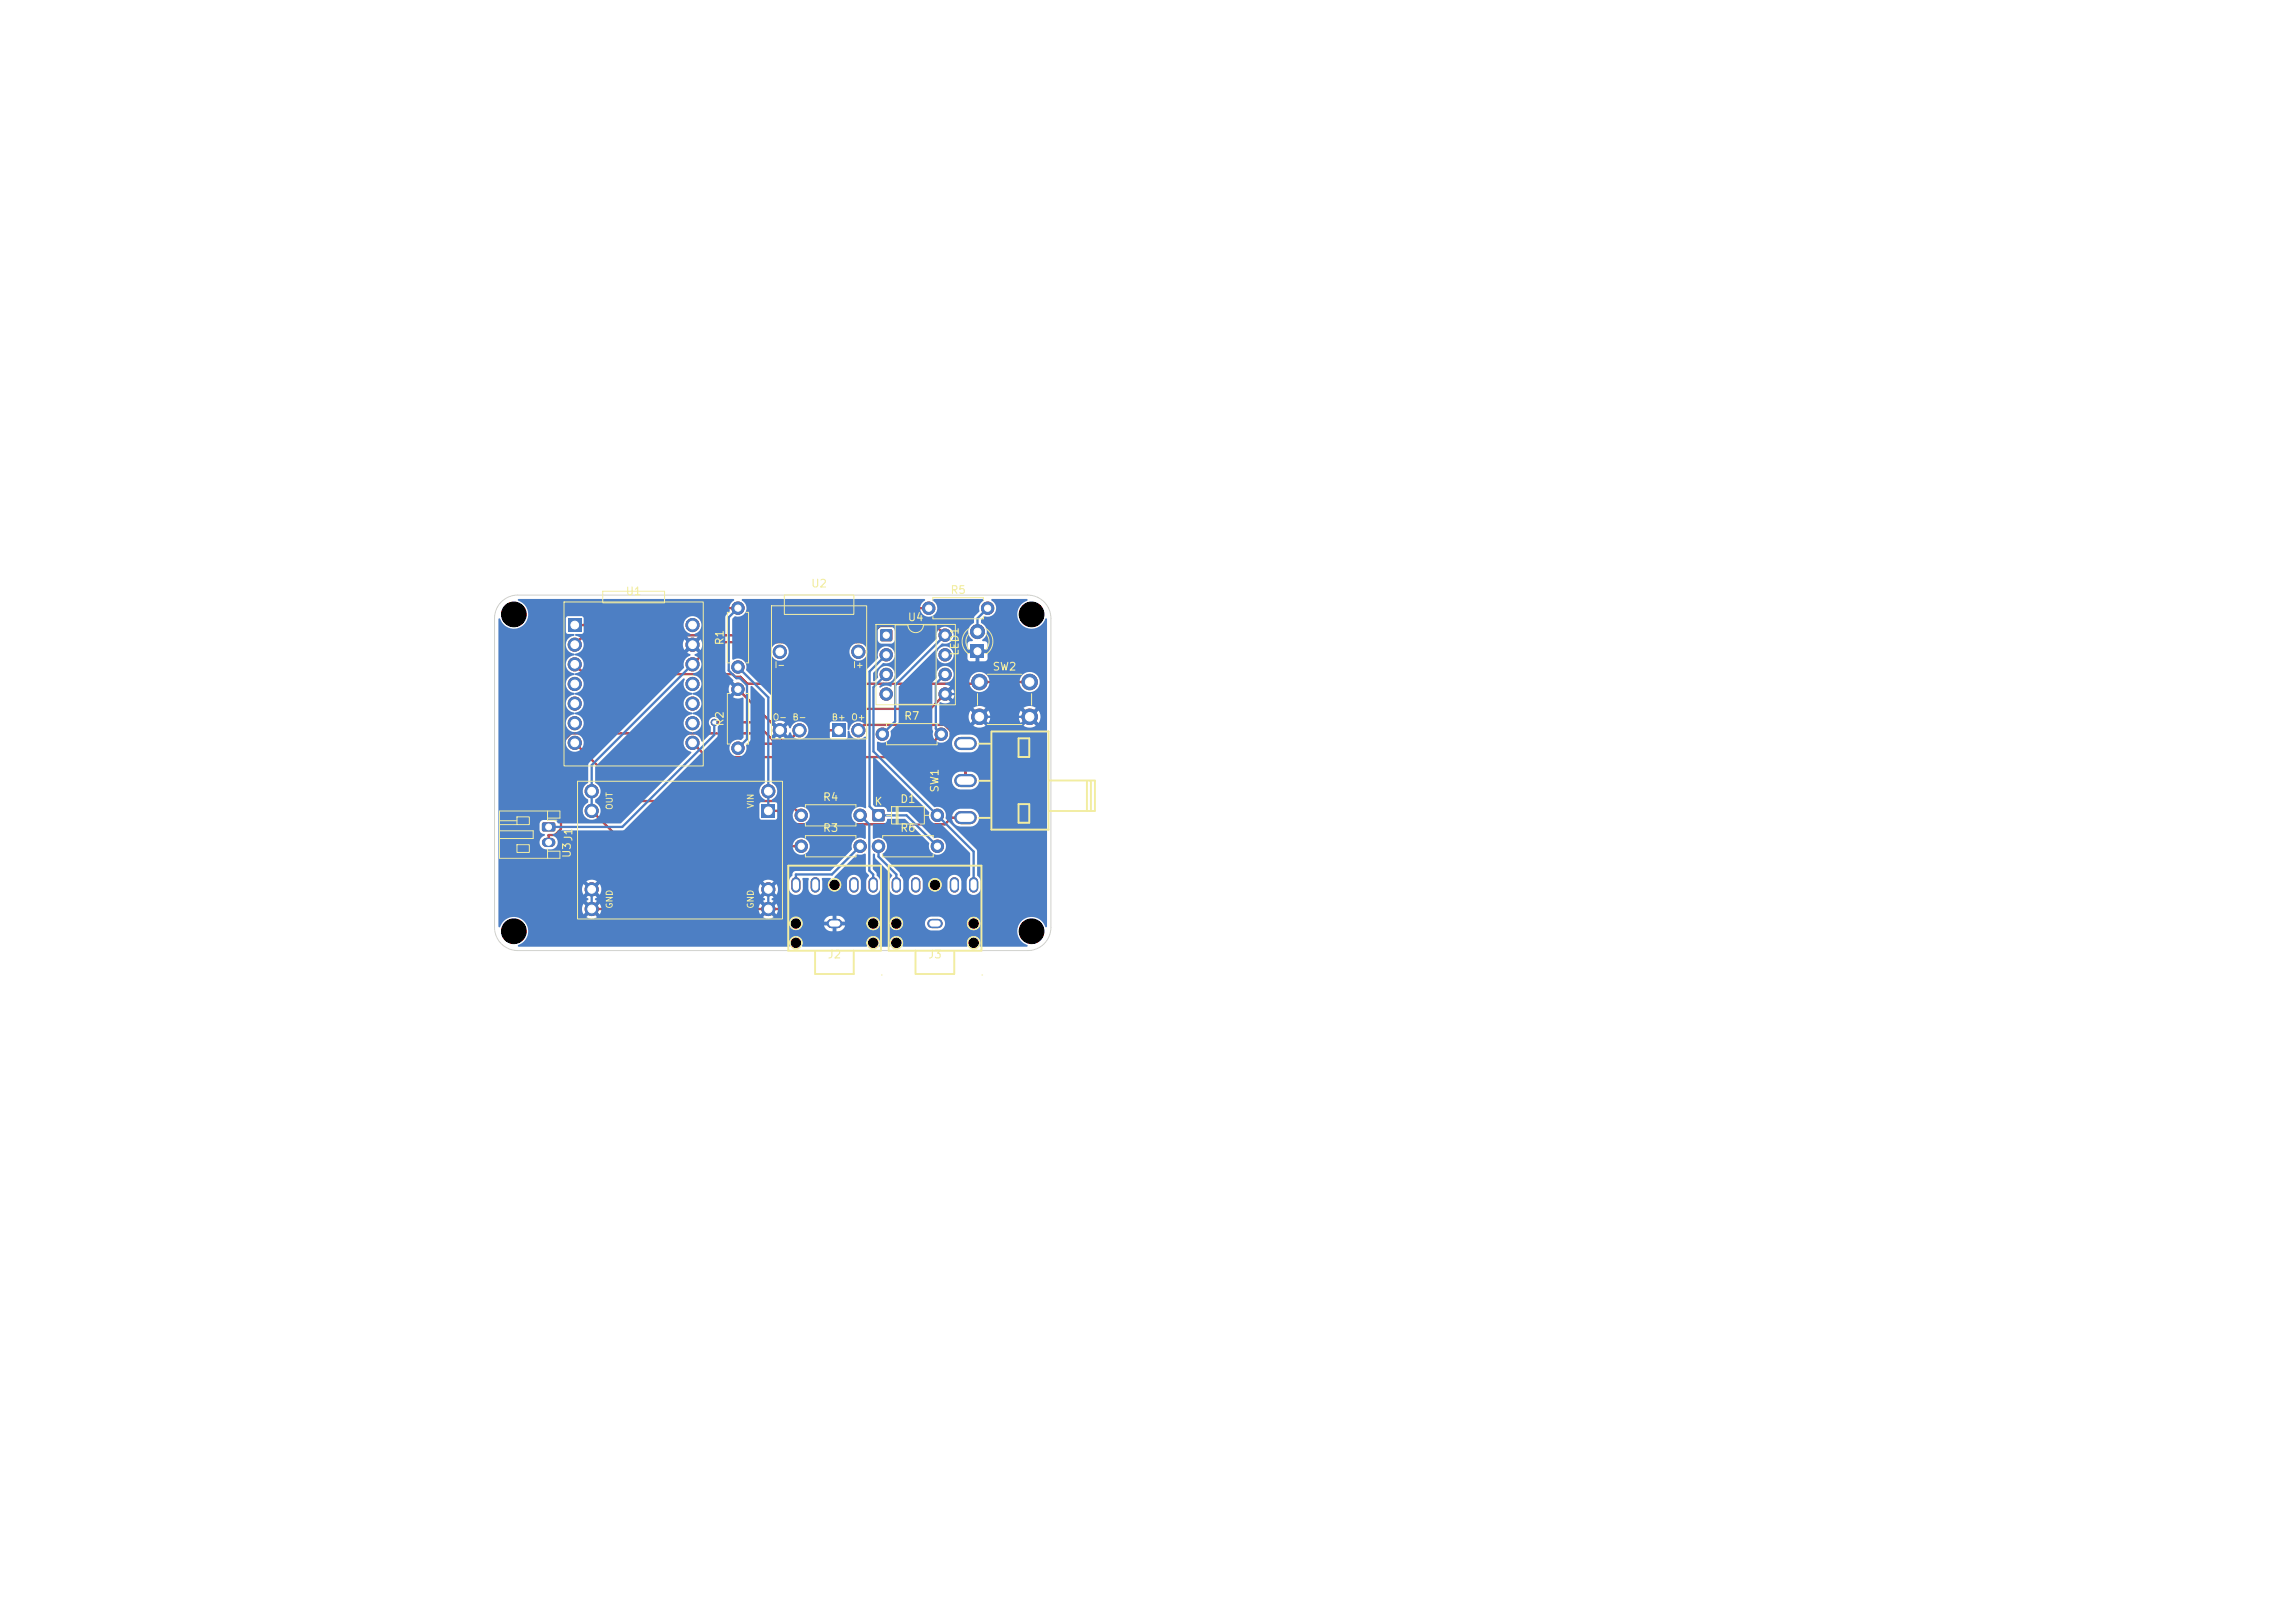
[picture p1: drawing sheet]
<svg xmlns="http://www.w3.org/2000/svg" width="297mm" height="210mm" viewBox="0 0 297 210" stroke-linecap="round" stroke-linejoin="round" font-family="sans-serif">
<defs><g id="words">
<g font-size="1" fill="#f2eda1">
<text x="80.9" y="77.3">U1</text>
<text x="104.9" y="76.3">U2</text>
<text x="122.9" y="77.1">R5</text>
<text x="93.9" y="83.6" transform="rotate(-90 93.9 83.6)">R1</text>
<text x="117.4" y="80.6">U4</text>
<text x="124.3" y="84.9" transform="rotate(-90 124.3 84.9)">LED1</text>
<text x="128.4" y="87">SW2</text>
<text x="93.9" y="94.1" transform="rotate(-90 93.9 94.1)">R2</text>
<text x="116.9" y="93.4">R7</text>
<text x="106.4" y="103.9">R4</text>
<text x="106.4" y="107.9">R3</text>
<text x="113.1" y="104.5">K</text>
<text x="116.4" y="104.1">D1</text>
<text x="116.4" y="107.9">R6</text>
<text x="121.7" y="102.6" transform="rotate(-90 121.7 102.6)">SW1</text>
<text x="74.1" y="111.1" transform="rotate(-90 74.1 111.1)">U3J1</text>
<text x="107" y="124.3">J2</text>
<text x="120" y="124.3">J3</text>
</g>
<g font-size=".8" fill="#f2eda1">
<text x="100.2" y="86.6">I-</text>
<text x="110.3" y="86.6">I+</text>
<text x="99.9" y="93.4">O-</text>
<text x="102.5" y="93.4">B-</text>
<text x="107.6" y="93.4">B+</text>
<text x="110.1" y="93.4">O+</text>
<text x="79.5" y="104.9" transform="rotate(-90 79.5 104.9)">OUT</text>
<text x="97.7" y="104.7" transform="rotate(-90 97.7 104.7)">VIN</text>
<text x="79.5" y="117.6" transform="rotate(-90 79.5 117.6)">GND</text>
<text x="97.7" y="117.6" transform="rotate(-90 97.7 117.6)">GND</text>
</g>
</g></defs>
<g fill="#c83434" stroke="#c83434" stroke-width=".13">
<circle cx="95.5" cy="96.8" r=".8"/>
<circle cx="95.5" cy="89.2" r=".8"/>
</g>
<path d="M125.6 83.4h1.8v1.8h-1.8z" fill="#c83434"/>
<circle cx="126.5" cy="81.7" r=".9" fill="#c83434" stroke="#c83434" stroke-width=".13"/>
<path d="M107.7 93.7h1.7v1.7h-1.7z" fill="#c83434"/>
<g fill="#c83434" stroke="#c83434" stroke-width=".13">
<circle cx="103.5" cy="94.5" r=".85"/>
<circle cx="111.1" cy="94.5" r=".85"/>
<circle cx="100.9" cy="94.5" r=".85"/>
<circle cx="111.1" cy="84.3" r=".85"/>
<circle cx="100.9" cy="84.3" r=".85"/>
<circle cx="103.7" cy="105.5" r=".8"/>
<circle cx="111.3" cy="105.5" r=".8"/>
<circle cx="126.7" cy="88.2" r="1"/>
<circle cx="133.2" cy="88.2" r="1"/>
<circle cx="126.7" cy="92.7" r="1"/>
<circle cx="133.2" cy="92.7" r="1"/>
</g>
<path d="M113 104.8l.1-.1 1.3 .1 .1 .2-.1 1.2-.2 .1-1.2-.1-.1-.1z" fill="#c83434"/>
<g fill="#c83434" stroke="#c83434" stroke-width=".13">
<circle cx="121.3" cy="105.5" r=".8"/>
<circle cx="120.2" cy="78.7" r=".8"/>
<circle cx="127.8" cy="78.7" r=".8"/>
<circle cx="103.7" cy="109.5" r=".8"/>
<circle cx="111.3" cy="109.5" r=".8"/>
<circle cx="113.7" cy="109.5" r=".8"/>
<circle cx="121.3" cy="109.5" r=".8"/>
</g>
<path d="M124.3 96.2h1.2M124.3 105.8h1.2M124.3 101h1.2" fill="none" stroke="#c83434" stroke-width="1.7"/>
<path d="M116 114.1v.8M118.5 114.1v.8M120.6 119.5h.8M123.5 114.1v.8M126 114.1v.8" fill="none" stroke="#c83434" stroke-width="1.2"/>
<path d="M114 81.5l.1-.1 1.3 .1 .1 .1-.1 1.3-.2 .1-1.2-.1-.1-.2z" fill="#c83434"/>
<g fill="#c83434" stroke="#c83434" stroke-width=".13">
<circle cx="114.7" cy="84.7" r=".8"/>
<circle cx="114.7" cy="87.3" r=".8"/>
<circle cx="114.7" cy="89.8" r=".8"/>
<circle cx="122.3" cy="89.8" r=".8"/>
<circle cx="122.3" cy="87.3" r=".8"/>
<circle cx="122.3" cy="84.7" r=".8"/>
<circle cx="122.3" cy="82.2" r=".8"/>
</g>
<path d="M70.2 106.5l.2-.1h1.3l.2 .3v.7l-.3 .2h-1.3l-.2-.2z" fill="#c83434"/>
<path d="M70.7 109h.6" fill="none" stroke="#c83434" stroke-width="1.2"/>
<g fill="#c83434" stroke="#c83434" stroke-width=".13">
<circle cx="114.2" cy="95" r=".8"/>
<circle cx="121.8" cy="95" r=".8"/>
</g>
<path d="M73.5 80h1.7v1.7h-1.7z" fill="#c83434"/>
<g fill="#c83434" stroke="#c83434" stroke-width=".13">
<circle cx="74.4" cy="83.4" r=".85"/>
<circle cx="74.4" cy="86" r=".85"/>
<circle cx="74.4" cy="88.5" r=".85"/>
<circle cx="74.4" cy="91" r=".85"/>
<circle cx="74.4" cy="93.6" r=".85"/>
<circle cx="74.4" cy="96.1" r=".85"/>
<circle cx="89.6" cy="96.1" r=".85"/>
<circle cx="89.6" cy="93.6" r=".85"/>
<circle cx="89.6" cy="91" r=".85"/>
<circle cx="89.6" cy="88.5" r=".85"/>
<circle cx="89.6" cy="86" r=".85"/>
<circle cx="89.6" cy="83.4" r=".85"/>
<circle cx="89.6" cy="80.9" r=".85"/>
</g>
<path d="M103 114.1v.8M105.5 114.1v.8M107.6 119.5h.8M110.5 114.1v.8M113 114.1v.8" fill="none" stroke="#c83434" stroke-width="1.2"/>
<path d="M98.6 104.1h1.7v1.7h-1.7z" fill="#c83434"/>
<g fill="#c83434" stroke="#c83434" stroke-width=".13">
<circle cx="99.4" cy="102.4" r=".85"/>
<circle cx="99.4" cy="117.6" r=".85"/>
<circle cx="99.4" cy="115.1" r=".85"/>
<circle cx="76.6" cy="104.9" r=".85"/>
<circle cx="76.6" cy="102.4" r=".85"/>
<circle cx="76.6" cy="117.6" r=".85"/>
<circle cx="76.6" cy="115.1" r=".85"/>
<circle cx="95.5" cy="86.3" r=".8"/>
<circle cx="95.5" cy="78.7" r=".8"/>
<circle cx="92.4" cy="93.5" r=".4"/>
</g>
<g fill="none" stroke="#c83434" stroke-width=".3">
<path d="M95.5 78.7h-17.7l-2.2 2.2h-1.2M120.2 78.7h-7.3l-3.5 3.5h-33.8l-1.2 1.2M74.4 96.1l7.5 7.6h19.9l1.9 1.8M74.4 86l1.2 1.2h19.2l.3 .4h.7l.9 .9h29.8l.2-.2h6.5M92.4 93.5h5.3l2.3 2.2h2.2l1.3-1.2M95.5 89.2l5.3 5.3h.1l2.8-2.8h16.7l1.9-1.9M108.5 94.5h-1.2l-1.7 1.7h-6.9l-1.3-1.3h-23.5l-1.3 1.3v11.1l-.8 .7h-.8v1M111.1 94.5l.7-.7h10.4l.9 .8v3.3l1.8 1.9v1.2M121.8 95l-3 3h-27.3l-1.9-1.9M122.3 82.2l-1.2-1.2h-7.2l-2.1 2.1h-19.3l-2.9 2.9M76.6 117.6h28.2l1.8 1.9h1.4M76.6 104.9l4.5 4.6h22.6"/>
<path d="M99.4 104.9h1.2l1.8 1.8h19.9l.8-.9h1.8"/>
</g>
<g fill="#4d7fc4" stroke="#4d7fc4" stroke-width=".13">
<circle cx="95.5" cy="96.8" r=".8"/>
<circle cx="95.5" cy="89.2" r=".8"/>
</g>
<path d="M125.6 83.4h1.8v1.8h-1.8z" fill="#4d7fc4"/>
<circle cx="126.5" cy="81.7" r=".9" fill="#4d7fc4" stroke="#4d7fc4" stroke-width=".13"/>
<path d="M107.7 93.7h1.7v1.7h-1.7z" fill="#4d7fc4"/>
<g fill="#4d7fc4" stroke="#4d7fc4" stroke-width=".13">
<circle cx="103.5" cy="94.5" r=".85"/>
<circle cx="111.1" cy="94.5" r=".85"/>
<circle cx="100.9" cy="94.5" r=".85"/>
<circle cx="111.1" cy="84.3" r=".85"/>
<circle cx="100.9" cy="84.3" r=".85"/>
<circle cx="103.7" cy="105.5" r=".8"/>
<circle cx="111.3" cy="105.5" r=".8"/>
<circle cx="126.7" cy="88.2" r="1"/>
<circle cx="133.2" cy="88.2" r="1"/>
<circle cx="126.7" cy="92.7" r="1"/>
<circle cx="133.2" cy="92.7" r="1"/>
</g>
<path d="M113 104.8l.1-.1 1.3 .1 .1 .2-.1 1.2-.2 .1-1.2-.1-.1-.1z" fill="#4d7fc4"/>
<g fill="#4d7fc4" stroke="#4d7fc4" stroke-width=".13">
<circle cx="121.3" cy="105.5" r=".8"/>
<circle cx="120.2" cy="78.7" r=".8"/>
<circle cx="127.8" cy="78.7" r=".8"/>
<circle cx="103.7" cy="109.5" r=".8"/>
<circle cx="111.3" cy="109.5" r=".8"/>
<circle cx="113.7" cy="109.5" r=".8"/>
<circle cx="121.3" cy="109.5" r=".8"/>
</g>
<path d="M124.3 96.2h1.2M124.3 105.8h1.2M124.3 101h1.2" fill="none" stroke="#4d7fc4" stroke-width="1.7"/>
<path d="M116 114.1v.8M118.5 114.1v.8M120.6 119.5h.8M123.5 114.1v.8M126 114.1v.8" fill="none" stroke="#4d7fc4" stroke-width="1.2"/>
<path d="M114 81.5l.1-.1 1.3 .1 .1 .1-.1 1.3-.2 .1-1.2-.1-.1-.2z" fill="#4d7fc4"/>
<g fill="#4d7fc4" stroke="#4d7fc4" stroke-width=".13">
<circle cx="114.7" cy="84.7" r=".8"/>
<circle cx="114.7" cy="87.3" r=".8"/>
<circle cx="114.7" cy="89.8" r=".8"/>
<circle cx="122.3" cy="89.8" r=".8"/>
<circle cx="122.3" cy="87.3" r=".8"/>
<circle cx="122.3" cy="84.7" r=".8"/>
<circle cx="122.3" cy="82.2" r=".8"/>
</g>
<path d="M70.2 106.5l.2-.1h1.3l.2 .3v.7l-.3 .2h-1.3l-.2-.2z" fill="#4d7fc4"/>
<path d="M70.7 109h.6" fill="none" stroke="#4d7fc4" stroke-width="1.2"/>
<g fill="#4d7fc4" stroke="#4d7fc4" stroke-width=".13">
<circle cx="114.2" cy="95" r=".8"/>
<circle cx="121.8" cy="95" r=".8"/>
</g>
<path d="M73.5 80h1.7v1.7h-1.7z" fill="#4d7fc4"/>
<g fill="#4d7fc4" stroke="#4d7fc4" stroke-width=".13">
<circle cx="74.4" cy="83.4" r=".85"/>
<circle cx="74.4" cy="86" r=".85"/>
<circle cx="74.4" cy="88.5" r=".85"/>
<circle cx="74.4" cy="91" r=".85"/>
<circle cx="74.4" cy="93.6" r=".85"/>
<circle cx="74.4" cy="96.1" r=".85"/>
<circle cx="89.6" cy="96.1" r=".85"/>
<circle cx="89.6" cy="93.6" r=".85"/>
<circle cx="89.6" cy="91" r=".85"/>
<circle cx="89.6" cy="88.5" r=".85"/>
<circle cx="89.6" cy="86" r=".85"/>
<circle cx="89.6" cy="83.4" r=".85"/>
<circle cx="89.6" cy="80.9" r=".85"/>
</g>
<path d="M103 114.1v.8M105.5 114.1v.8M107.6 119.5h.8M110.5 114.1v.8M113 114.1v.8" fill="none" stroke="#4d7fc4" stroke-width="1.2"/>
<path d="M98.6 104.1h1.7v1.7h-1.7z" fill="#4d7fc4"/>
<g fill="#4d7fc4" stroke="#4d7fc4" stroke-width=".13">
<circle cx="99.4" cy="102.4" r=".85"/>
<circle cx="99.4" cy="117.6" r=".85"/>
<circle cx="99.4" cy="115.1" r=".85"/>
<circle cx="76.6" cy="104.9" r=".85"/>
<circle cx="76.6" cy="102.4" r=".85"/>
<circle cx="76.6" cy="117.6" r=".85"/>
<circle cx="76.6" cy="115.1" r=".85"/>
<circle cx="95.5" cy="86.3" r=".8"/>
<circle cx="95.5" cy="78.7" r=".8"/>
<circle cx="92.4" cy="93.5" r=".4"/>
</g>
<g fill="none" stroke="#4d7fc4" stroke-width=".3">
<path d="M95.5 78.7l-1.2 1.2v6.9l1 1h.5l.9 .9v6.9l-1.2 1.2M127.8 78.7l-1.3 1.3v1.7M89.6 83.4l5.8 5.8h.1M89.6 86l-13 13v5.9M92.4 93.5v1.6l-11.9 11.9h-9.5M95.5 86.3l3.9 3.9v14.7M100.9 94.5v19.1l-1.5 1.5v2.5M114.7 84.7l-2.2 2.2v17.4l1.2 1.2h3.6l4 4M114.7 87.3l-1.7 1.6v8.3l13 13v4.3M122.3 89.8h2M122.3 82.2l-6.5 6.5v4.6l-1.6 1.7M122.3 87.3l-1.2 1.2v5.8l.7 .7"/>
<path d="M126.5 84.3v1.2l-2.2 2.2v2.6l2.4 2.5h6.5M76.6 115.1v2.5M111.3 105.5l1.2 1.2v5.9l.5 .5v1.4M111.3 109.5l-3.6 3.6h-4.7v1.4M113.7 109.5v1.3l2.3 2.3v1.4"/>
</g>
<path d="M67.1 77.5h27.8l.1 .1a1.36 1.36 0 0 0-.6 1.5l-.5 .5v.2v7v.2l1 1-.1 .2 .7 .6-.2 .1-.2 .2-.6-.6a1.19 1.19 0 0 0 0 1.3l.6-.6 .2 .3 .2 .1-.6 .6a1.56 1.56 0 0 0 1.3 .1v5.1l-.3 .3a1.15 1.15 0 0 0-1.3 .4 1.15 1.15 0 0 0 .1 1.4 1.11 1.11 0 0 0 1.4 .3 1.11 1.11 0 0 0 .5-1.4l.5-.7v-6.8l.2-.2 1.7 1.8v10.8a1.18 1.18 0 0 0-.7 1.1 1.18 1.18 0 0 0 .7 1.1l-.1 .3h-.4l-.2 .2v1.8l.1 .2 2 .1 .2-.3v-.4h2a1.1 1.1 0 0 0 1.5 1.1 1.1 1.1 0 0 0 .3-1.8 1.1 1.1 0 0 0-1.8 .5v.2h-2v-1.4l-.2-.2-.5-.1v-.2a1.18 1.18 0 0 0 .7-1.1 1.18 1.18 0 0 0-.7-1.1v-6.1l.5-.6 .2 .3 .2 .1-.5 .6a1.24 1.24 0 0 0 1.3-.1l-.6-.5 .3-.2 .1-.2 .6 .6 .2-.4h.1a1.16 1.16 0 0 0 1.9 .6 1.16 1.16 0 0 0-.1-1.9 1.16 1.16 0 0 0-1.8 .7h-.2l-.1-.4-.6 .6-.2-.3-.2-.1 .6-.5a1.24 1.24 0 0 0-1.4 0l.6 .5-.2 .1-.2 .3-.5-.6-.1-3.7-3.2-3.3a1.16 1.16 0 0 0-.3-1.3 1.16 1.16 0 0 0-1.2-.2l-.2 .1-.1-.1v-1.1h5v.2a1.15 1.15 0 0 0 1.2 1.1 1.15 1.15 0 0 0 1.1-1.3h7.8v.2a1.15 1.15 0 0 0 1.8 .9 1.15 1.15 0 0 0 0-1.9 1.15 1.15 0 0 0-1.8 .8h-7.8v-.1a1.15 1.15 0 0 0-1.2-.9 1.15 1.15 0 0 0-1.1 1h-5v-2.6h18.8v1.2a.54 .54 0 0 0 .5 .5h1.2l.3-.2 .2-.3v-1.2a.54 .54 0 0 0-.5-.5h-1.3l-.3 .1-.1 .4h-18.8v-1.5l.3-.3a1.15 1.15 0 0 0 1.3-.4 1.15 1.15 0 0 0-.1-1.4l-.3-.3 .1-.2h23.5l.1 .1a1.11 1.11 0 0 0-.5 1.6 1.11 1.11 0 0 0 1.6 .3 1.11 1.11 0 0 0 .1-1.6l-.2-.2v-.2h6.5l.1 .1a1.35 1.35 0 0 0-.6 1.5l-.6 .7-.1 .7a1.32 1.32 0 0 0-.4 2l.3 .4-.6 .2-.1 .9h.9v.2v.3h-.9v.8l.3 .3h.7v-1l.2 .1 .4-.1v1h.7l.2-.2 .1-.9h-.9v-.2v-.3h.9l-.1-.9-.2-.1h-.3l-.1-.2a1.23 1.23 0 0 0-.1-2.2v-.4l.4-.5a1.12 1.12 0 0 0 1.4-.6 1.12 1.12 0 0 0-.5-1.4l.1-.2h4.5l.1 .1-.1 .1a1.86 1.86 0 0 0-.7 3.1 1.86 1.86 0 0 0 3.1-.8h.1l.1 .1v39.8l-.1 .1-.1-.1a1.85 1.85 0 0 0-3.1-.7 1.85 1.85 0 0 0 .7 3.1l.1 .1-.1 .1h-6l-.1-.1a.87 .87 0 0 0-.8-1.3 .87 .87 0 0 0-.8 1.3l-.1 .1h-8.2l-.1-.1a.87 .87 0 0 0-.8-1.3 .87 .87 0 0 0-.8 1.3l-.1 .1h-1.2l-.1-.1a.87 .87 0 0 0-.8-1.3 .87 .87 0 0 0-.8 1.3l-.1 .1h-8.2l-.1-.1a.87 .87 0 0 0-.8-1.3 .87 .87 0 0 0-.8 1.3l-.1 .1h-35a.12 .12 0 0 1-.1-.1 .12 .12 0 0 1 .1-.1 1.85 1.85 0 0 0 .9-2.9h34.1v.2a.85 .85 0 0 0 1.1 .7 .85 .85 0 0 0 .6-1.1h3.5l-.1 .2 .1 .4h-.7a1.01 1.01 0 0 0 1.2 .7v-.6h.4v.6h.5l.5-.4 .2-.3h-.7v-.4h3.4a.85 .85 0 0 0 .9 1 .85 .85 0 0 0 .9-1h1.2v.2a.85 .85 0 0 0 1 .8 .85 .85 0 0 0 .7-1h2.9v.2a.91 .91 0 0 0 .8 .8h1.1a.9 .9 0 0 0 .7-1h2.8v.2a.85 .85 0 0 0 1.4 .6 .85 .85 0 0 0 0-1.4 .85 .85 0 0 0-1.4 .6h-2.8l-.2-.5-.3-.2-.3-.1h-1l-.3 .1-.3 .2-.2 .5h-2.9a.85 .85 0 0 0-.8-.8 .85 .85 0 0 0-.9 .8h-1.2l-.1-.1a.85 .85 0 0 0-.9-.7 .85 .85 0 0 0-.8 .8h-3.4v-.2h.7a1.02 1.02 0 0 0-1.2-.7v.6h-.4v-.6h-.3a1 1 0 0 0-.9 .7h-2.8v-.1a.85 .85 0 0 0-1-.4 .85 .85 0 0 0-.7 .7h-34.1l-.1-.1a1.85 1.85 0 0 0-3.2 .6l-.1 .1-.1-.1v-4.9h10.8l.1 .4 .1 .4 .6-.6 .1 .2 .2 .2-.5 .5 .3 .3-.3 .2 .5 .5-.2 .2-.1 .2-.6-.6a1.24 1.24 0 0 0 0 1.4l.6-.6 .1 .2 .2 .2-.5 .6a1.25 1.25 0 0 0 1.4 0l-.6-.6 .3-.2 .1-.2 .5 .6a1.24 1.24 0 0 0 0-1.4l-.5 .6-.1-.2-.3-.2 .6-.5-.3-.3 .3-.2-.6-.5 .3-.2 .1-.2 .5 .6 .2-.4v-.4h20.4v.4l.2 .4 .5-.6 .1 .2 .3 .2-.6 .5 .3 .3-.3 .2 .6 .5-.3 .2-.1 .2-.5-.5a1.24 1.24 0 0 0 0 1.3l.5-.6 .1 .2 .3 .2-.5 .6a1.25 1.25 0 0 0 1.3 0l-.5-.6 .2-.2 .1-.2 .6 .6a1.24 1.24 0 0 0 0-1.4l-.6 .6-.1-.2-.2-.2 .5-.5-.3-.3 .3-.2-.5-.5 .2-.2 .1-.2 .6 .6a1.24 1.24 0 0 0 0-1.4l-.6 .6-.1-.2-.2-.2 .5-.6h2v1a.9 .9 0 0 0 .9 .8 .9 .9 0 0 0 .9-.8l-.1-1.3 .1-.1h.7l.1 .1-.1 1.5a.91 .91 0 0 0 1 .6 .91 .91 0 0 0 .8-.8v-1.4h1l.1 .1a.86 .86 0 0 0-.3 1.2 .86 .86 0 0 0 1.2 .3 .86 .86 0 0 0 .3-1.2h.9v1a.9 .9 0 0 0 .9 .8 .9 .9 0 0 0 .9-.8v-1.2a.9 .9 0 0 0-1-.6 .9 .9 0 0 0-.8 .8h-.9l-.3-.3-.4-.1v-.1l2.9-2.9h.5l.6-.1v2.2l.5 .6-.4 .7v1.2a.91 .91 0 0 0 1 .6 .91 .91 0 0 0 .8-.8v-1l-.1-.3a.94 .94 0 0 1-.4-.8l-.4-.5v-1.8l.1-.2 .1 .1 .1 .6 2.2 2.2-.4 .5v1.2a.9 .9 0 0 0 .9 .8 .9 .9 0 0 0 .9-.8v-1h.7v1.2a.9 .9 0 0 0 1 .6 .9 .9 0 0 0 .8-.8v-.6h.7a.85 .85 0 0 0 1.1 .9 .85 .85 0 0 0 .5-1.3h.9v1a.9 .9 0 0 0 .9 .8 .9 .9 0 0 0 .9-.8v-1.2a.9 .9 0 0 0-1-.6 .9 .9 0 0 0-.8 .8h-.9a.85 .85 0 0 0-.9-.3 .85 .85 0 0 0-.7 .7h-.7v-.4a.9 .9 0 0 0-.9-.8 .9 .9 0 0 0-.9 .8h-.7l-.1-.3a.94 .94 0 0 1-.4-.8l-2.3-2.3a1.16 1.16 0 0 0 .7-1.2 1.16 1.16 0 0 0-.9-1h-.3l-.5 .2-.1-.1v-1.8v-.1h1.4l.2-.2 .3-.4h2.2l3.2 3.1a1.11 1.11 0 0 0 .9 1.5 1.11 1.11 0 0 0 1.2-1.2 1.11 1.11 0 0 0-1.5-1l-3.4-3.3-2.6-.1-.1-.1a.54 .54 0 0 0-.5-.5h-1l-.3-.3v-6l.1-.1h.1l7 7.1a1.22 1.22 0 0 0 1.6 1.5l3.7 3.8v2.9l-.4 .5v1.4a.91 .91 0 0 0 1 .6 .91 .91 0 0 0 .8-.8v-1.2l-.4-.5-.1-3.3-4-4.1v-.2h.8v.2a1.16 1.16 0 0 0 1.1 1.1l1.4-.1a1.15 1.15 0 0 0 1-1.1 1.15 1.15 0 0 0-1.1-1.2l-1.5 .1a1.15 1.15 0 0 0-.9 1h-.8v-.1a1.19 1.19 0 0 0-1.5-1.2l-3.5-3.5h5.8a1.16 1.16 0 0 0 1.1 1.3l1.4-.1a1.15 1.15 0 0 0 1-1.1 1.15 1.15 0 0 0-1.1-1.2l-1.5 .1a1.15 1.15 0 0 0-.9 1h-5.8l-3.9-3.9v-.9h9.7a1.16 1.16 0 0 0 1.1 1.3l1.4-.1a1.15 1.15 0 0 0 1-1.2 1.15 1.15 0 0 0-1.1-1.1l-1.5 .1a1.15 1.15 0 0 0-.9 1h-9.7l.1-.1a1.19 1.19 0 0 0 1.3-.2 1.19 1.19 0 0 0 .4-1.2l.9-1 .1-.2v-4.6l.4-.4h4v6l.1 .2a1.11 1.11 0 0 0 .8 1.5 1.11 1.11 0 0 0 1.3-1.1 1.11 1.11 0 0 0-1.3-1.1v-.1v-1.2h3.8v.5l.2 .4 .6-.6 .4 .4-.6 .6a1.39 1.39 0 0 0 1.5 0l-.6-.6 .4-.4 .6 .6 .2-.4 .1-.5h3.6l.1 .5 .2 .4 .6-.6 .4 .4-.6 .6a1.39 1.39 0 0 0 1.5 0l-.6-.6 .4-.4 .6 .6a1.39 1.39 0 0 0 0-1.5l-.6 .6-.4-.4 .6-.6a1.39 1.39 0 0 0-1.5 0l.6 .6-.4 .4-.6-.6-.3 .6h-3.6l-.3-.6-.6 .6-.4-.4 .6-.6a1.39 1.39 0 0 0-1.5 0l.6 .6-.4 .4-.6-.6-.2 .6h-3.8v-1.6l.1-.1a1.22 1.22 0 0 0 1.3-.1l-.6-.6 .2-.1 .1-.2 .6 .5a1.2 1.2 0 0 0 0-1.2l-.6 .6-.1-.2-.2-.2 .6-.6-.6-.2v-.2l.6-.3h2.4a1.3 1.3 0 0 0 1.4 1.5 1.3 1.3 0 0 0 1.3-1.5h3.8v.3a1.3 1.3 0 0 0 2 1 1.3 1.3 0 0 0 0-2.3 1.3 1.3 0 0 0-2 1h-3.8l-.1-.1a1.3 1.3 0 0 0-1.3-1.1 1.3 1.3 0 0 0-1.3 1.2h-2.4a1.11 1.11 0 0 0-.4-1.9 1.11 1.11 0 0 0-1.3 1.5l-.6 .5v.2h-4l3.8-3.8h.7v.2a1.1 1.1 0 0 0 1.7 .9 1.1 1.1 0 0 0 0-1.9 1.1 1.1 0 0 0-1.7 .8h-.7l1.4-1.3a1.15 1.15 0 0 0 1.3-.4 1.15 1.15 0 0 0-.1-1.4 1.11 1.11 0 0 0-1.4-.3 1.11 1.11 0 0 0-.4 1.4l-5.8 5.8-.1 .4h-.3a1.2 1.2 0 0 0-1.2 .2l-.1-.1v-.1l.4-.4a1.15 1.15 0 0 0 1.4-.5 1.15 1.15 0 0 0-.1-1.3 1.11 1.11 0 0 0-1.4-.3 1.11 1.11 0 0 0-.5 1.4l-.4 .4h-.2v-1l1.3-1.3a1.11 1.11 0 0 0 1.5-.9 1.11 1.11 0 0 0-1.3-1.3 1.11 1.11 0 0 0-.9 1.5l-1.4 1.5-.1 .2v6.8l-.1 .1h-.1a1.17 1.17 0 0 0-1.2-.3 1.17 1.17 0 0 0-.8 1l-.1 .1-.1-.1v-.8l-.2-.2-1.9-.1-.2 .3v1.8l.2 .2h2l.1-.2v-.8h.2a1.2 1.2 0 0 0 .8 1 1.2 1.2 0 0 0 1.2-.3l.2 .1v9v.2h-.2a1.11 1.11 0 0 0-1.7 .8 1.11 1.11 0 0 0 1.5 1.2l.3 .3v1.5l-.1 .2a1.16 1.16 0 0 0-1.3 .1 1.16 1.16 0 0 0-.4 1.2l-2.7 2.8h-4.4a.56 .56 0 0 0-.6 .7l-.3 .3-.1 .3h-2a1.24 1.24 0 0 0-1.4 0l.6 .6-.3 .2-.1 .2-.5-.6-.2 .6h-20.4l-.2-.6-.5 .6-.1-.2-.3-.2 .5-.6a1.24 1.24 0 0 0-1.3 0l.5 .6-.2 .2-.1 .2-.6-.6-.2 .6h-10.8v-8.4h5.3v.8a.72 .72 0 0 0 .7 .6v.1a.92 .92 0 0 0-.7 1 .92 .92 0 0 0 .8 .8h.9l.3-.2 .3-.3h30.5v.2a1.1 1.1 0 0 0 1.7 .8 1.1 1.1 0 0 0 0-1.8 1.1 1.1 0 0 0-1.7 .8h-30.5v-.1a.95 .95 0 0 0-.6-1.2v-.1a.95 .95 0 0 0 .8-.5h8.3l.2-.1 12-12 .1-.2v-1.2a.72 .72 0 0 0 0-1 .72 .72 0 0 0-1.1 0 .72 .72 0 0 0 .2 1.1l-.1 .8-1 1.1-.1-.1-.2-.4a1.67 1.67 0 0 0-1-.6l.1-.1a1.18 1.18 0 0 0 1.1-1.2 1.18 1.18 0 0 0-1.1-1.2l-.1-.1 .1-.1a1.17 1.17 0 0 0 1.1-1.2 1.17 1.17 0 0 0-1.1-1.1l-.1-.2 .1-.1a1.17 1.17 0 0 0 1.1-1.1 1.17 1.17 0 0 0-1.1-1.2l-.1-.1 .1-.1a1.17 1.17 0 0 0 1.1-1.1 1.17 1.17 0 0 0-.9-1.2v-.2l.4-.1-.6-.6 .3-.2 .1-.2 .6 .6a1.24 1.24 0 0 0 0-1.4l-.6 .6-.1-.2-.3-.2 .6-.5-.4-.2v-.2a1.16 1.16 0 0 0 .6-1.8 1.16 1.16 0 0 0-1.9 .1 1.16 1.16 0 0 0 .7 1.7v.2l-.4 .2 .6 .5-.3 .2-.1 .2-.5-.6a1.24 1.24 0 0 0 0 1.4l.5-.6 .1 .2 .3 .2-.6 .6 .4 .2v.1a1.27 1.27 0 0 0-.8 1.6l-12.3 12.3-.1 .3v2.4a1.17 1.17 0 0 0-.7 1 1.17 1.17 0 0 0 .7 1.1v.4a1.16 1.16 0 0 0-.4 1.8 1.16 1.16 0 0 0 1.8-.1 1.16 1.16 0 0 0-.5-1.8v-.3a1.27 1.27 0 0 0 .7-1.1 1.27 1.27 0 0 0-.7-1.2l.1-2 11.3-11.4h.1l.1 .1a1.2 1.2 0 0 0 1 1.8v.1a1.38 1.38 0 0 0-1.1 1.1 1.22 1.22 0 0 0 1.1 1.3v.1a1.38 1.38 0 0 0-1.1 1.2 1.2 1.2 0 0 0 1.1 1.3v.1a1.38 1.38 0 0 0-1.1 1.1 1.39 1.39 0 0 0 1 1.3l-9.2 9.2h-8l-.5-.4h-1.5a.54 .54 0 0 0-.5 .5h-5.3v-26.5l.1-.1 .1 .1a1.85 1.85 0 0 0 1.9 1.3 1.85 1.85 0 0 0 1.7-1.4h4.9l.1 1.9 .2 .1 .8 .1v.1a1.18 1.18 0 0 0-1.1 1.2 1.18 1.18 0 0 0 1.1 1.2l.1 .1a1.38 1.38 0 0 0-1.2 1.2 1.2 1.2 0 0 0 1.1 1.2l.1 .2a1.38 1.38 0 0 0-1.2 1.1 1.2 1.2 0 0 0 1.1 1.3l.1 .1a1.38 1.38 0 0 0-1.2 1.1 1.22 1.22 0 0 0 1.1 1.3l.1 .1a1.38 1.38 0 0 0-1.2 1.2 1.2 1.2 0 0 0 1.1 1.3l.1 .1a1.38 1.38 0 0 0-1.2 1.1 1.16 1.16 0 0 0 1.1 1.3 1.16 1.16 0 0 0 1.2-1.1 1.16 1.16 0 0 0-1.1-1.3v-.1l.1-.1a1.17 1.17 0 0 0 1-1.2 1.17 1.17 0 0 0-1.1-1.1v-.1l.1-.1a1.17 1.17 0 0 0 1-1.2 1.17 1.17 0 0 0-1.1-1.1v-.2l.1-.1a1.17 1.17 0 0 0 1-1.1 1.17 1.17 0 0 0-1.1-1.2v-.1l.1-.1a1.17 1.17 0 0 0 1-1.2 1.17 1.17 0 0 0-1.1-1.1v-.1l.1-.1a1.17 1.17 0 0 0 1-1.2 1.17 1.17 0 0 0-1-1.2l-.1-.1 .1-.1h.8l.2-.2v-1.8l-.2-.3h-1.8l-.3 .3h-4.9a2.01 2.01 0 0 0-1.3-2.4z" fill="#4d7fc4"/>
<path d="M64.9 77.9a3 3 0 0 1 2.1-.9h66a3 3 0 0 1 3 3v40a3 3 0 0 1-3 3h-66a3 3 0 0 1-3-3v-40a3 3 0 0 1 .9-2.1z" fill="none" stroke="#d0d2cd" stroke-width=".13"/>
<g fill="none" stroke="#f2eda1" stroke-width=".13">
<path d="M73 77.9h18v21.2h-18zM78 76.5h8v1.5h-8zM94.5 79.2h-.4v6.6h.4M96.5 79.2h.4v6.6h-.4M99.8 78.4h12.4v17.2h-12.4zM101.5 77h9v2.5h-9zM120.7 77.7v-.4h6.6v.4M120.7 79.7v.4h6.6v-.4M94.5 89.7h-.4v6.6h.4M96.5 89.7h.4v6.6h-.4M113.4 80.8h10.2v10.4h-10.2zM114.7 94v-.4h6.6v.4"/>
<path d="M114.7 96v.4h6.6v-.4M115.8 80.9h1.7a1 1 0 0 0 1 1 1 1 0 0 0 1-1h1.7v10.2h-5.4zM125.4 81.3a1.99 1.99 0 0 0-.1 3.3h.1M125.4 82a1.5 1.5 0 0 0 0 2M126.5 89.8v1.5M127.6 81.3a1.99 1.99 0 0 1 .1 3.3h-.1M127.6 82a1.5 1.5 0 0 1 0 2M127.8 93.8h4.4M127.8 87.3h4.4M133.5 89.8v1.5M64.6 107.5h4.4v1h-4.4M64.6 106.2h2.3"/>
<path d="M64.6 106.7h2.3M66.9 105.7h1.6v1h-1.6zM66.9 109.3h1.6v1h-1.6zM70.9 105.9h1.6v-1h-7.9v6.2h7.9v-1h-1.6M70.9 104.9v1.2h1.2M70.9 109.9v1.2M74.7 101.1h26.6v17.8h-26.6zM104.2 104.5v-.4h6.6v.4M104.2 106.5v.4h6.6v-.4M104.2 108.5v-.4h6.6v.4M104.2 110.5v.4h6.6v-.4M114.2 108.5v-.4h6.6v.4"/>
<path d="M114.2 110.5v.4h6.6v-.4M114.7 105.5h.7M115.4 104.4h4.2v2.2h-4.2zM116 104.4v2.2M116.1 104.4v2.2M116.2 104.4v2.2M119.6 105.5h.7"/>
<circle cx="135.7" cy="107.4" r=".03"/>
<circle cx="114.1" cy="126.2" r=".03"/>
<circle cx="127.1" cy="126.2" r=".03"/>
</g>
<g fill="none" stroke="#f2eda1" stroke-width=".25">
<path d="M126.6 96.2h1.5M128.3 94.7v12.7M128.3 94.7h7.4v12.7h-7.4M131.8 95.5h1.4v2.5h-1.4zM102 112h12v11h-12zM102.2 119.5a.75 .75 0 0 1 1.2-.7 .75 .75 0 0 1 0 1.3 .75 .75 0 0 1-1.1-.6h-.1M107.2 114.5a.75 .75 0 0 1 1.2-.7 .75 .75 0 0 1 0 1.3 .75 .75 0 0 1-1.1-.6h-.1M115 112h12v11h-12zM115.2 119.5a.75 .75 0 0 1 1.2-.7 .75 .75 0 0 1 0 1.3 .75 .75 0 0 1-1.1-.6M120.2 114.5a.75 .75 0 0 1 1.2-.7 .75 .75 0 0 1 0 1.3 .75 .75 0 0 1-1.1-.6h-.1M126.6 101h1.5M126.6 105.8h1.5"/>
<path d="M131.8 104.1h1.4v2.4h-1.4zM135.7 101h6v3.9M135.7 104.9h6M140.7 101v3.9M141.2 101v3.9M105.5 123v3h5v-3M118.5 123v3h5v-3"/>
<circle cx="113" cy="119.5" r=".75"/>
<circle cx="126" cy="119.5" r=".75"/>
<circle cx="103" cy="122" r=".75"/>
<circle cx="113" cy="122" r=".75"/>
<circle cx="116" cy="122" r=".75"/>
<circle cx="126" cy="122" r=".75"/>
</g>
<g fill="#fff" stroke="#fff" stroke-width=".13">
<circle cx="92.4" cy="93.5" r=".2"/>
<circle cx="95.5" cy="96.8" r=".4"/>
<circle cx="95.5" cy="89.2" r=".4"/>
<circle cx="126.5" cy="84.3" r=".45"/>
<circle cx="126.5" cy="81.7" r=".45"/>
<circle cx="108.5" cy="94.5" r=".5"/>
<circle cx="103.5" cy="94.5" r=".5"/>
<circle cx="111.1" cy="94.5" r=".5"/>
<circle cx="100.9" cy="94.5" r=".5"/>
<circle cx="111.1" cy="84.3" r=".5"/>
<circle cx="100.9" cy="84.3" r=".5"/>
<circle cx="103.7" cy="105.5" r=".4"/>
<circle cx="111.3" cy="105.5" r=".4"/>
<circle cx="126.7" cy="88.3" r=".55"/>
<circle cx="133.2" cy="88.3" r=".55"/>
<circle cx="126.7" cy="92.8" r=".55"/>
<circle cx="133.2" cy="92.8" r=".55"/>
<circle cx="113.7" cy="105.5" r=".4"/>
<circle cx="121.3" cy="105.5" r=".4"/>
<circle cx="120.2" cy="78.7" r=".4"/>
<circle cx="127.8" cy="78.7" r=".4"/>
<circle cx="103.7" cy="109.5" r=".4"/>
<circle cx="111.3" cy="109.5" r=".4"/>
<circle cx="113.7" cy="109.5" r=".4"/>
<circle cx="121.3" cy="109.5" r=".4"/>
<circle cx="114.7" cy="82.2" r=".4"/>
<circle cx="114.7" cy="84.7" r=".4"/>
<circle cx="114.7" cy="87.3" r=".4"/>
<circle cx="114.7" cy="89.8" r=".4"/>
<circle cx="122.3" cy="89.8" r=".4"/>
<circle cx="122.3" cy="87.3" r=".4"/>
<circle cx="122.3" cy="84.7" r=".4"/>
<circle cx="122.3" cy="82.2" r=".4"/>
<circle cx="71" cy="107" r=".38"/>
<circle cx="71" cy="109" r=".38"/>
<circle cx="114.2" cy="95" r=".4"/>
<circle cx="121.8" cy="95" r=".4"/>
<circle cx="74.4" cy="80.9" r=".5"/>
<circle cx="74.4" cy="83.4" r=".5"/>
<circle cx="74.4" cy="86" r=".5"/>
<circle cx="74.4" cy="88.5" r=".5"/>
<circle cx="74.4" cy="91" r=".5"/>
<circle cx="74.4" cy="93.6" r=".5"/>
<circle cx="74.4" cy="96.1" r=".5"/>
<circle cx="89.6" cy="96.1" r=".5"/>
<circle cx="89.6" cy="93.6" r=".5"/>
<circle cx="89.6" cy="91" r=".5"/>
<circle cx="89.6" cy="88.5" r=".5"/>
<circle cx="89.6" cy="86" r=".5"/>
<circle cx="89.6" cy="83.4" r=".5"/>
<circle cx="89.6" cy="80.9" r=".5"/>
<circle cx="99.4" cy="104.9" r=".5"/>
<circle cx="99.4" cy="102.4" r=".5"/>
<circle cx="99.4" cy="117.6" r=".5"/>
<circle cx="99.4" cy="115.1" r=".5"/>
<circle cx="76.6" cy="104.9" r=".5"/>
<circle cx="76.6" cy="102.4" r=".5"/>
<circle cx="76.6" cy="117.6" r=".5"/>
<circle cx="76.6" cy="115.1" r=".5"/>
<circle cx="95.5" cy="86.3" r=".4"/>
<circle cx="95.5" cy="78.7" r=".4"/>
</g>
<g fill="#000" stroke="#000" stroke-width=".13">
<circle cx="66.5" cy="79.5" r="1.6"/>
<circle cx="133.5" cy="79.5" r="1.6"/>
<circle cx="103" cy="119.5" r=".6"/>
<circle cx="108" cy="114.5" r=".6"/>
<circle cx="113" cy="119.5" r=".6"/>
<circle cx="116" cy="119.5" r=".6"/>
<circle cx="121" cy="114.5" r=".6"/>
<circle cx="126" cy="119.5" r=".6"/>
<circle cx="66.5" cy="120.5" r="1.6"/>
<circle cx="103" cy="122" r=".6"/>
<circle cx="113" cy="122" r=".6"/>
<circle cx="116" cy="122" r=".6"/>
<circle cx="126" cy="122" r=".6"/>
<circle cx="133.5" cy="120.5" r="1.6"/>
</g>
<path d="M124.4 96.2h1.1M124.4 105.8h1.1M124.4 101h1.1" fill="none" stroke="#fff" stroke-width="1.1"/>
<path d="M103 114.2v.7M105.5 114.2v.7M107.7 119.5h.6M110.5 114.2v.7M113 114.2v.7M116 114.2v.7M118.5 114.2v.7M120.6 119.5h.7M123.5 114.2v.7M126 114.2v.7" fill="none" stroke="#fff" stroke-width=".8"/>
<use href="#words"/>
</svg>
